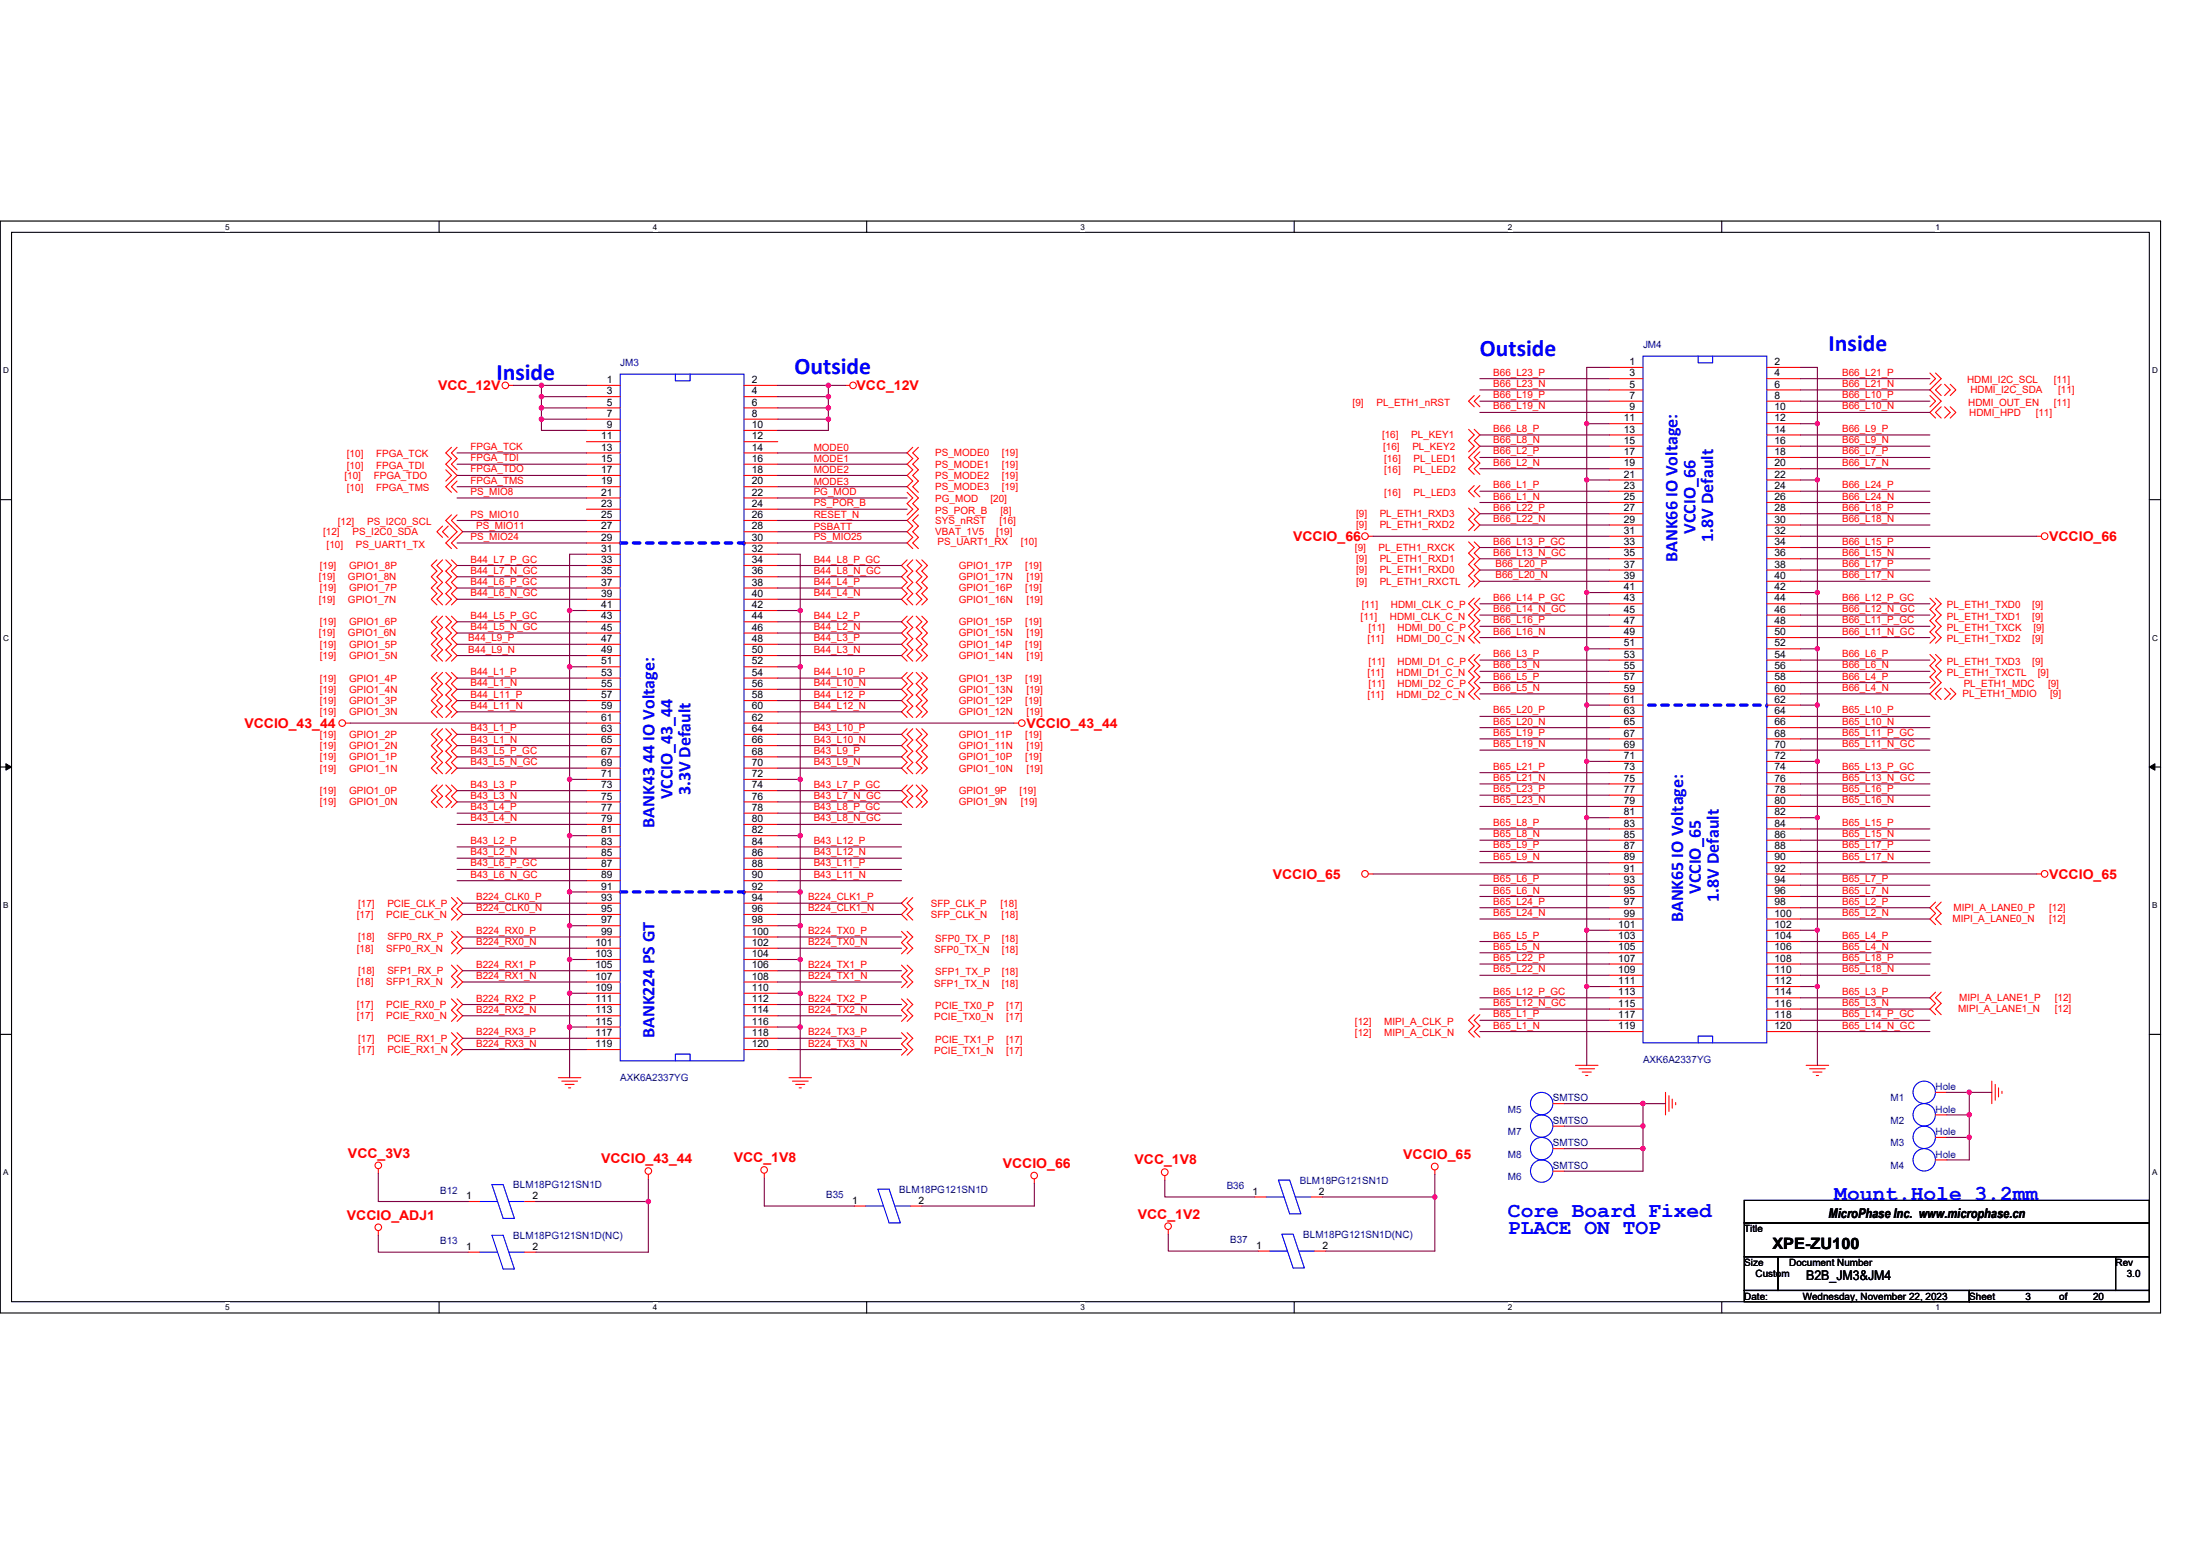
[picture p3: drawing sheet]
<svg xmlns="http://www.w3.org/2000/svg" width="297mm" height="210mm" viewBox="0 0 297 210" stroke-linecap="round" stroke-linejoin="round" font-family="sans-serif">
<defs><g id="words">
<g font-size="3.2" fill="#00f">
<text x="247.7" y="47.5">Inside</text>
<text x="67.2" y="51.4">Inside</text>
<text x="107.6" y="50.7">Outside</text>
<text x="200.4" y="48.2">Outside</text>
</g>
<g font-size="2.9" fill="#00f">
<text x="204.3" y="167">PLACE ON TOP</text>
<text x="204.3" y="164.8">Core Board Fixed</text>
<text x="248.5" y="162.5">Mount.Hole 3.2mm</text>
</g>
<g font-size="2.4" fill="#00f">
<text x="227.2" y="76.1" transform="rotate(-90 227.2 76.1)">BANK66 IO Voltage:</text>
<text x="229.6" y="72.3" transform="rotate(-90 229.6 72.3)">VCCIO_66</text>
<text x="232.1" y="73.4" transform="rotate(-90 232.1 73.4)">1.8V Default</text>
<text x="88.7" y="103.3" transform="rotate(-90 88.7 103.3)">44 IO Voltage:</text>
<text x="93.5" y="107.7" transform="rotate(-90 93.5 107.7)">3.3V Default</text>
<text x="88.7" y="112.1" transform="rotate(-90 88.7 112.1)">BANK43</text>
<text x="91.1" y="108.2" transform="rotate(-90 91.1 108.2)">VCCIO_43_44</text>
<text x="228" y="124.9" transform="rotate(-90 228 124.9)">BANK65 IO Voltage:</text>
<text x="230.4" y="121" transform="rotate(-90 230.4 121)">VCCIO_65</text>
<text x="232.8" y="122.1" transform="rotate(-90 232.8 122.1)">1.8V Default</text>
<text x="88.7" y="140.6" transform="rotate(-90 88.7 140.6)">BANK224 PS GT</text>
</g>
<text font-size="2.1" x="240.1" y="169.1">XPE-ZU100</text>
<g font-size="1.8" fill="#f00">
<text x="59.3" y="52.8">VCC_12V</text>
<text x="116" y="52.8">VCC_12V</text>
<text x="175.2" y="73.2">VCCIO_66</text>
<text x="277.6" y="73.2">VCCIO_66</text>
<text x="33.1" y="98.5">VCCIO_43_44</text>
<text x="139" y="98.5">VCCIO_43_44</text>
<text x="172.4" y="119">VCCIO_65</text>
<text x="277.6" y="119">VCCIO_65</text>
<text x="47.1" y="156.7">VCC_3V3</text>
<text x="81.4" y="157.5">VCCIO_43_44</text>
<text x="99.4" y="157.4">VCC_1V8</text>
<text x="135.8" y="158.1">VCCIO_66</text>
<text x="153.7" y="157.6">VCC_1V8</text>
<text x="190.1" y="156.9">VCCIO_65</text>
<text x="47" y="165.1">VCCIO_ADJ1</text>
<text x="154.1" y="165">VCC_1V2</text>
</g>
<g font-size="1.8">
<text x="247.7" y="164.8">MicroPhase Inc. www.microphase.cn</text>
<text x="244.6" y="173.3">B2B_JM3&amp;JM4</text>
</g>
<g font-size="1.4" fill="#000080">
<text x="222.5" y="47.2">JM4</text>
<text x="84" y="49.6">JM3</text>
<text x="222.5" y="143.9">AXK6A2337YG</text>
<text x="84" y="146.4">AXK6A2337YG</text>
<text x="210.4" y="149.1">SMTSO</text>
<text x="256.1" y="149.1">M1</text>
<text x="262.2" y="147.6">Hole</text>
<text x="204.3" y="150.6">M5</text>
<text x="204.3" y="153.7">M7</text>
<text x="210.4" y="152.2">SMTSO</text>
<text x="210.4" y="155.2">SMTSO</text>
<text x="256.1" y="152.2">M2</text>
<text x="256.1" y="155.2">M3</text>
<text x="262.2" y="150.6">Hole</text>
<text x="262.2" y="153.7">Hole</text>
<text x="59.6" y="161.6">B12</text>
<text x="69.5" y="160.8">BLM18PG121SN1D</text>
<text x="121.8" y="161.5">BLM18PG121SN1D</text>
<text x="166.2" y="161">B36</text>
<text x="176.1" y="160.2">BLM18PG121SN1D</text>
<text x="204.3" y="159.8">M6</text>
<text x="204.3" y="156.7">M8</text>
<text x="210.4" y="158.3">SMTSO</text>
<text x="256.1" y="158.3">M4</text>
<text x="262.2" y="156.7">Hole</text>
<text x="69.5" y="167.7">BLM18PG121SN1D(NC)</text>
<text x="111.9" y="162.2">B35</text>
<text x="176.5" y="167.6">BLM18PG121SN1D(NC)</text>
<text x="59.6" y="168.5">B13</text>
<text x="166.6" y="168.3">B37</text>
</g>
<g font-size="1.4">
<text x="82.2" y="51.9">1</text>
<text x="82.2" y="53.4">3</text>
<text x="101.8" y="51.9">2</text>
<text x="101.8" y="53.4">4</text>
<text x="220.7" y="49.4">1</text>
<text x="220.7" y="50.9">3</text>
<text x="220.7" y="52.5">5</text>
<text x="220.7" y="54">7</text>
<text x="240.4" y="49.4">2</text>
<text x="240.4" y="50.9">4</text>
<text x="240.4" y="52.5">6</text>
<text x="240.4" y="54">8</text>
<text x="81.4" y="59.5">11</text>
<text x="82.2" y="54.9">5</text>
<text x="82.2" y="56.4">7</text>
<text x="82.2" y="58">9</text>
<text x="101.8" y="54.9">6</text>
<text x="101.8" y="56.4">8</text>
<text x="101.8" y="58">10</text>
<text x="101.8" y="59.5">12</text>
<text x="220" y="57">11</text>
<text x="220" y="58.6">13</text>
<text x="220.7" y="55.5">9</text>
<text x="240.4" y="55.5">10</text>
<text x="240.4" y="57">12</text>
<text x="240.4" y="58.6">14</text>
<text x="81.4" y="61">13</text>
<text x="81.4" y="62.5">15</text>
<text x="81.4" y="64.1">17</text>
<text x="81.4" y="65.6">19</text>
<text x="101.8" y="61">14</text>
<text x="101.8" y="62.5">16</text>
<text x="101.8" y="64.1">18</text>
<text x="101.8" y="65.6">20</text>
<text x="220" y="60.1">15</text>
<text x="220" y="61.6">17</text>
<text x="220" y="63.1">19</text>
<text x="220" y="64.7">21</text>
<text x="240.4" y="60.1">16</text>
<text x="240.4" y="61.6">18</text>
<text x="240.4" y="63.1">20</text>
<text x="240.4" y="64.7">22</text>
<text x="81.4" y="67.1">21</text>
<text x="81.4" y="68.6">23</text>
<text x="81.4" y="70.1">25</text>
<text x="81.4" y="71.7">27</text>
<text x="101.8" y="67.1">22</text>
<text x="101.8" y="68.6">24</text>
<text x="101.8" y="70.1">26</text>
<text x="101.8" y="71.7">28</text>
<text x="220" y="66.2">23</text>
<text x="220" y="67.7">25</text>
<text x="220" y="69.2">27</text>
<text x="220" y="70.8">29</text>
<text x="240.4" y="66.2">24</text>
<text x="240.4" y="67.7">26</text>
<text x="240.4" y="69.2">28</text>
<text x="240.4" y="70.8">30</text>
<text x="81.4" y="73.2">29</text>
<text x="81.4" y="74.7">31</text>
<text x="81.4" y="76.2">33</text>
<text x="81.4" y="77.8">35</text>
<text x="101.8" y="73.2">30</text>
<text x="101.8" y="74.7">32</text>
<text x="101.8" y="76.2">34</text>
<text x="101.8" y="77.8">36</text>
<text x="220" y="72.3">31</text>
<text x="220" y="73.8">33</text>
<text x="220" y="75.3">35</text>
<text x="220" y="76.9">37</text>
<text x="240.4" y="72.3">32</text>
<text x="240.4" y="73.8">34</text>
<text x="240.4" y="75.3">36</text>
<text x="240.4" y="76.9">38</text>
<text x="81.4" y="79.3">37</text>
<text x="81.4" y="80.8">39</text>
<text x="81.4" y="82.3">41</text>
<text x="81.4" y="83.9">43</text>
<text x="101.8" y="79.3">38</text>
<text x="101.8" y="80.8">40</text>
<text x="101.8" y="82.3">42</text>
<text x="101.8" y="83.9">44</text>
<text x="220" y="78.4">39</text>
<text x="220" y="79.9">41</text>
<text x="220" y="81.4">43</text>
<text x="220" y="83">45</text>
<text x="240.4" y="78.4">40</text>
<text x="240.4" y="79.9">42</text>
<text x="240.4" y="81.4">44</text>
<text x="240.4" y="83">46</text>
<text x="81.4" y="85.4">45</text>
<text x="81.4" y="86.9">47</text>
<text x="81.4" y="88.4">49</text>
<text x="81.4" y="90">51</text>
<text x="101.8" y="85.4">46</text>
<text x="101.8" y="86.9">48</text>
<text x="101.8" y="88.4">50</text>
<text x="101.8" y="90">52</text>
<text x="220" y="84.5">47</text>
<text x="220" y="86">49</text>
<text x="220" y="87.5">51</text>
<text x="220" y="89">53</text>
<text x="240.4" y="84.5">48</text>
<text x="240.4" y="86">50</text>
<text x="240.4" y="87.5">52</text>
<text x="240.4" y="89">54</text>
<text x="81.4" y="91.5">53</text>
<text x="81.4" y="93">55</text>
<text x="81.4" y="94.5">57</text>
<text x="101.8" y="91.5">54</text>
<text x="101.8" y="93">56</text>
<text x="101.8" y="94.5">58</text>
<text x="220" y="90.6">55</text>
<text x="220" y="92.1">57</text>
<text x="220" y="93.6">59</text>
<text x="220" y="95.1">61</text>
<text x="240.4" y="90.6">56</text>
<text x="240.4" y="92.1">58</text>
<text x="240.4" y="93.6">60</text>
<text x="240.4" y="95.1">62</text>
<text x="81.4" y="96.1">59</text>
<text x="81.4" y="97.6">61</text>
<text x="81.4" y="99.1">63</text>
<text x="81.4" y="100.6">65</text>
<text x="101.8" y="96.1">60</text>
<text x="101.8" y="97.6">62</text>
<text x="101.8" y="99.1">64</text>
<text x="101.8" y="100.6">66</text>
<text x="220" y="96.7">63</text>
<text x="220" y="98.2">65</text>
<text x="220" y="99.7">67</text>
<text x="220" y="101.2">69</text>
<text x="240.4" y="96.7">64</text>
<text x="240.4" y="98.2">66</text>
<text x="240.4" y="99.7">68</text>
<text x="240.4" y="101.2">70</text>
<text x="81.4" y="102.2">67</text>
<text x="81.4" y="103.7">69</text>
<text x="81.4" y="105.2">71</text>
<text x="81.4" y="106.7">73</text>
<text x="101.8" y="102.2">68</text>
<text x="101.8" y="103.7">70</text>
<text x="101.8" y="105.2">72</text>
<text x="101.8" y="106.7">74</text>
<text x="220" y="102.8">71</text>
<text x="220" y="104.3">73</text>
<text x="220" y="105.8">75</text>
<text x="220" y="107.3">77</text>
<text x="240.4" y="102.8">72</text>
<text x="240.4" y="104.3">74</text>
<text x="240.4" y="105.8">76</text>
<text x="240.4" y="107.3">78</text>
<text x="81.4" y="108.2">75</text>
<text x="81.4" y="109.8">77</text>
<text x="81.4" y="111.3">79</text>
<text x="81.4" y="112.8">81</text>
<text x="101.8" y="108.2">76</text>
<text x="101.8" y="109.8">78</text>
<text x="101.8" y="111.3">80</text>
<text x="101.8" y="112.8">82</text>
<text x="220" y="108.9">79</text>
<text x="220" y="110.4">81</text>
<text x="220" y="111.9">83</text>
<text x="220" y="113.4">85</text>
<text x="240.4" y="108.9">80</text>
<text x="240.4" y="110.4">82</text>
<text x="240.4" y="111.9">84</text>
<text x="240.4" y="113.4">86</text>
<text x="81.4" y="114.3">83</text>
<text x="81.4" y="115.9">85</text>
<text x="81.4" y="117.4">87</text>
<text x="81.4" y="118.9">89</text>
<text x="101.8" y="114.3">84</text>
<text x="101.8" y="115.9">86</text>
<text x="101.8" y="117.4">88</text>
<text x="101.8" y="118.9">90</text>
<text x="220" y="115">87</text>
<text x="220" y="116.5">89</text>
<text x="220" y="118">91</text>
<text x="220" y="119.5">93</text>
<text x="240.4" y="115">88</text>
<text x="240.4" y="116.5">90</text>
<text x="240.4" y="118">92</text>
<text x="240.4" y="119.5">94</text>
<text x="81.4" y="120.4">91</text>
<text x="81.4" y="122">93</text>
<text x="81.4" y="123.5">95</text>
<text x="81.4" y="125">97</text>
<text x="101.8" y="120.4">92</text>
<text x="101.8" y="122">94</text>
<text x="101.8" y="123.5">96</text>
<text x="101.8" y="125">98</text>
<text x="219.2" y="125.6">101</text>
<text x="220" y="121.1">95</text>
<text x="220" y="122.6">97</text>
<text x="220" y="124.1">99</text>
<text x="240.4" y="121.1">96</text>
<text x="240.4" y="122.6">98</text>
<text x="240.4" y="124.1">100</text>
<text x="240.4" y="125.6">102</text>
<text x="80.7" y="128.1">101</text>
<text x="80.7" y="129.6">103</text>
<text x="80.7" y="131.1">105</text>
<text x="81.4" y="126.5">99</text>
<text x="101.8" y="126.5">100</text>
<text x="101.8" y="128.1">102</text>
<text x="101.8" y="129.6">104</text>
<text x="101.8" y="131.1">106</text>
<text x="219.2" y="127.1">103</text>
<text x="219.2" y="128.7">105</text>
<text x="219.2" y="130.2">107</text>
<text x="219.2" y="131.7">109</text>
<text x="240.4" y="127.1">104</text>
<text x="240.4" y="128.7">106</text>
<text x="240.4" y="130.2">108</text>
<text x="240.4" y="131.7">110</text>
<text x="80.7" y="132.6">107</text>
<text x="80.7" y="134.2">109</text>
<text x="80.7" y="135.7">111</text>
<text x="80.7" y="137.2">113</text>
<text x="101.8" y="132.6">108</text>
<text x="101.8" y="134.2">110</text>
<text x="101.8" y="135.7">112</text>
<text x="101.8" y="137.2">114</text>
<text x="219.2" y="133.2">111</text>
<text x="219.2" y="134.8">113</text>
<text x="219.2" y="136.3">115</text>
<text x="219.2" y="137.8">117</text>
<text x="240.4" y="133.2">112</text>
<text x="240.4" y="134.8">114</text>
<text x="240.4" y="136.3">116</text>
<text x="240.4" y="137.8">118</text>
<text x="80.7" y="138.7">115</text>
<text x="80.7" y="140.3">117</text>
<text x="80.7" y="141.8">119</text>
<text x="101.8" y="138.7">116</text>
<text x="101.8" y="140.3">118</text>
<text x="101.8" y="141.8">120</text>
<text x="219.2" y="139.3">119</text>
<text x="240.4" y="139.3">120</text>
<text x="169.7" y="161.7">1</text>
<text x="178.6" y="161.7">2</text>
<text x="63.1" y="162.3">1</text>
<text x="72.1" y="162.3">2</text>
<text x="115.4" y="163">1</text>
<text x="124.4" y="163">2</text>
<text x="236.3" y="166.8">Title</text>
<text x="63.1" y="169.2">1</text>
<text x="72.1" y="169.2">2</text>
<text x="170.1" y="169.1">1</text>
<text x="179.1" y="169.1">2</text>
<text x="236.3" y="171.4">Size</text>
<text x="237.8" y="172.9">Custom</text>
<text x="242.4" y="171.4">Document Number</text>
<text x="286.5" y="171.4">Rev</text>
<text x="288.1" y="172.9">3.0</text>
<text x="236.3" y="175.9">Date:</text>
<text x="244.2" y="175.9">Wednesday, November 22, 2023</text>
<text x="266.7" y="175.9">Sheet</text>
<text x="274.4" y="175.9">3</text>
<text x="278.9" y="175.9">of</text>
<text x="283.5" y="175.9">20</text>
</g>
<g font-size="1.4" fill="#f00">
<text x="202.3" y="50.9">B66_L23_P</text>
<text x="202.3" y="52.4">B66_L23_N</text>
<text x="202.3" y="53.9">B66_L19_P</text>
<text x="249.5" y="53.9">B66_L10_P</text>
<text x="249.5" y="52.4">B66_L21_N</text>
<text x="249.5" y="50.9">B66_L21_P</text>
<text x="266.4" y="51.9">HDMI_I2C_SCL</text>
<text x="266.9" y="53.3">HDMI_I2C_SDA</text>
<text x="278.2" y="51.9">[11]</text>
<text x="278.8" y="53.3">[11]</text>
<text x="183.2" y="54.9">[9]</text>
<text x="186.4" y="54.9">PL_ETH1_nRST</text>
<text x="187.2" y="59.4">[16]</text>
<text x="191.2" y="59.4">PL_KEY1</text>
<text x="202.3" y="55.4">B66_L19_N</text>
<text x="202.3" y="58.5">B66_L8_P</text>
<text x="249.5" y="55.4">B66_L10_N</text>
<text x="249.5" y="58.5">B66_L9_P</text>
<text x="266.6" y="54.9">HDMI_OUT_EN</text>
<text x="266.7" y="56.3">HDMI_HPD</text>
<text x="275.7" y="56.3">[11]</text>
<text x="278.2" y="54.9">[11]</text>
<text x="46.7" y="64.8">[10]</text>
<text x="47" y="61.9">[10]</text>
<text x="47" y="63.5">[10]</text>
<text x="50.6" y="64.8">FPGA_TDO</text>
<text x="50.9" y="61.9">FPGA_TCK</text>
<text x="50.9" y="63.5">FPGA_TDI</text>
<text x="63.7" y="60.9">FPGA_TCK</text>
<text x="63.7" y="65.5">FPGA_TMS</text>
<text x="63.7" y="64">FPGA_TDO</text>
<text x="63.7" y="62.4">FPGA_TDI</text>
<text x="110.2" y="65.6">MODE3</text>
<text x="110.2" y="62.5">MODE1</text>
<text x="110.2" y="64.1">MODE2</text>
<text x="110.2" y="61">MODE0</text>
<text x="126.7" y="61.8">PS_MODE0</text>
<text x="126.7" y="63.3">PS_MODE1</text>
<text x="126.7" y="64.8">PS_MODE2</text>
<text x="135.7" y="61.8">[19]</text>
<text x="135.7" y="63.3">[19]</text>
<text x="135.7" y="64.8">[19]</text>
<text x="187.3" y="60.9">[16]</text>
<text x="187.5" y="62.5">[16]</text>
<text x="187.5" y="64.1">[16]</text>
<text x="191.3" y="60.9">PL_KEY2</text>
<text x="191.4" y="62.5">PL_LED1</text>
<text x="191.4" y="64.1">PL_LED2</text>
<text x="202.3" y="60">B66_L8_N</text>
<text x="202.3" y="63.1">B66_L2_N</text>
<text x="202.3" y="61.5">B66_L2_P</text>
<text x="249.5" y="60">B66_L9_N</text>
<text x="249.5" y="63.1">B66_L7_N</text>
<text x="249.5" y="61.5">B66_L7_P</text>
<text x="45.8" y="71.1">[12]</text>
<text x="47" y="66.5">[10]</text>
<text x="49.7" y="71.1">PS_I2C0_SCL</text>
<text x="50.9" y="66.5">FPGA_TMS</text>
<text x="63.7" y="70.1">PS_MIO10</text>
<text x="63.7" y="67">PS_MIO8</text>
<text x="64.5" y="71.6">PS_MIO11</text>
<text x="110.2" y="71.7">PSBATT</text>
<text x="110.2" y="67">PG_MOD</text>
<text x="110.2" y="70.1">RESET_N</text>
<text x="110.2" y="68.5">PS_POR_B</text>
<text x="126.7" y="69.6">PS_POR_B</text>
<text x="126.7" y="66.4">PS_MODE3</text>
<text x="126.7" y="68">PG_MOD</text>
<text x="126.7" y="70.9">SYS_nRST</text>
<text x="134.2" y="68">[20]</text>
<text x="135.4" y="70.9">[16]</text>
<text x="135.5" y="69.6">[8]</text>
<text x="135.7" y="66.4">[19]</text>
<text x="183.7" y="70">[9]</text>
<text x="183.7" y="71.5">[9]</text>
<text x="186.9" y="70">PL_ETH1_RXD3</text>
<text x="186.9" y="71.5">PL_ETH1_RXD2</text>
<text x="187.5" y="67.1">[16]</text>
<text x="191.4" y="67.1">PL_LED3</text>
<text x="202.3" y="67.6">B66_L1_N</text>
<text x="202.3" y="66.1">B66_L1_P</text>
<text x="202.3" y="70.7">B66_L22_N</text>
<text x="202.3" y="69.2">B66_L22_P</text>
<text x="249.5" y="70.7">B66_L18_N</text>
<text x="249.5" y="69.2">B66_L18_P</text>
<text x="249.5" y="67.6">B66_L24_N</text>
<text x="249.5" y="66.1">B66_L24_P</text>
<text x="43.3" y="77">[19]</text>
<text x="43.8" y="72.5">[12]</text>
<text x="44.2" y="74.1">[10]</text>
<text x="47.3" y="77">GPIO1_8P</text>
<text x="47.7" y="72.5">PS_I2C0_SDA</text>
<text x="48.2" y="74.1">PS_UART1_TX</text>
<text x="63.7" y="77.7">B44_L7_N_GC</text>
<text x="63.7" y="76.2">B44_L7_P_GC</text>
<text x="63.7" y="73.1">PS_MIO24</text>
<text x="110.2" y="77.7">B44_L8_N_GC</text>
<text x="110.2" y="76.2">B44_L8_P_GC</text>
<text x="110.2" y="73.1">PS_MIO25</text>
<text x="126.7" y="72.5">VBAT_1V5</text>
<text x="127" y="73.8">PS_UART1_RX</text>
<text x="129.9" y="77">GPIO1_17P</text>
<text x="134.9" y="72.5">[19]</text>
<text x="138.3" y="73.8">[10]</text>
<text x="138.9" y="77">[19]</text>
<text x="183.5" y="74.6">[9]</text>
<text x="183.7" y="76.1">[9]</text>
<text x="183.7" y="77.6">[9]</text>
<text x="186.7" y="74.6">PL_ETH1_RXCK</text>
<text x="186.9" y="76.1">PL_ETH1_RXD1</text>
<text x="186.9" y="77.6">PL_ETH1_RXD0</text>
<text x="202.3" y="75.2">B66_L13_N_GC</text>
<text x="202.3" y="73.7">B66_L13_P_GC</text>
<text x="202.6" y="76.8">B66_L20_P</text>
<text x="249.5" y="76.8">B66_L17_P</text>
<text x="249.5" y="75.2">B66_L15_N</text>
<text x="249.5" y="73.7">B66_L15_P</text>
<text x="43.2" y="81.6">[19]</text>
<text x="43.2" y="78.5">[19]</text>
<text x="43.3" y="80.1">[19]</text>
<text x="47.1" y="81.6">GPIO1_7N</text>
<text x="47.1" y="78.5">GPIO1_8N</text>
<text x="47.3" y="80.1">GPIO1_7P</text>
<text x="63.7" y="80.7">B44_L6_N_GC</text>
<text x="63.7" y="79.2">B44_L6_P_GC</text>
<text x="63.7" y="83.8">B44_L5_P_GC</text>
<text x="110.2" y="79.2">B44_L4_P</text>
<text x="110.2" y="80.7">B44_L4_N</text>
<text x="110.2" y="83.8">B44_L2_P</text>
<text x="129.9" y="80.1">GPIO1_16P</text>
<text x="129.9" y="81.6">GPIO1_16N</text>
<text x="129.9" y="78.5">GPIO1_17N</text>
<text x="138.9" y="80.1">[19]</text>
<text x="139" y="81.6">[19]</text>
<text x="139" y="78.5">[19]</text>
<text x="183.7" y="79.2">[9]</text>
<text x="184.3" y="83.9">[11]</text>
<text x="184.4" y="82.4">[11]</text>
<text x="186.9" y="79.2">PL_ETH1_RXCTL</text>
<text x="188.3" y="83.9">HDMI_CLK_C_N</text>
<text x="188.4" y="82.4">HDMI_CLK_C_P</text>
<text x="202.3" y="82.9">B66_L14_N_GC</text>
<text x="202.3" y="81.3">B66_L14_P_GC</text>
<text x="202.6" y="78.3">B66_L20_N</text>
<text x="249.5" y="82.9">B66_L12_N_GC</text>
<text x="249.5" y="81.3">B66_L12_P_GC</text>
<text x="249.5" y="78.3">B66_L17_N</text>
<text x="263.7" y="83.9">PL_ETH1_TXD1</text>
<text x="263.7" y="82.4">PL_ETH1_TXD0</text>
<text x="275.3" y="83.9">[9]</text>
<text x="275.3" y="82.4">[9]</text>
<text x="43.2" y="86.2">[19]</text>
<text x="43.3" y="89.2">[19]</text>
<text x="43.3" y="87.7">[19]</text>
<text x="43.3" y="84.6">[19]</text>
<text x="47.1" y="86.2">GPIO1_6N</text>
<text x="47.3" y="89.2">GPIO1_5N</text>
<text x="47.3" y="87.7">GPIO1_5P</text>
<text x="47.3" y="84.6">GPIO1_6P</text>
<text x="63.4" y="86.8">B44_L9_P</text>
<text x="63.4" y="88.3">B44_L9_N</text>
<text x="63.7" y="85.3">B44_L5_N_GC</text>
<text x="110.2" y="86.8">B44_L3_P</text>
<text x="110.2" y="88.3">B44_L3_N</text>
<text x="110.2" y="85.3">B44_L2_N</text>
<text x="129.9" y="87.7">GPIO1_14P</text>
<text x="129.9" y="89.2">GPIO1_14N</text>
<text x="129.9" y="84.6">GPIO1_15P</text>
<text x="129.9" y="86.2">GPIO1_15N</text>
<text x="138.9" y="87.7">[19]</text>
<text x="138.9" y="84.6">[19]</text>
<text x="139" y="89.2">[19]</text>
<text x="139" y="86.2">[19]</text>
<text x="185.2" y="86.9">[11]</text>
<text x="185.4" y="85.4">[11]</text>
<text x="185.4" y="90">[11]</text>
<text x="189.2" y="86.9">HDMI_D0_C_N</text>
<text x="189.3" y="85.4">HDMI_D0_C_P</text>
<text x="189.3" y="90">HDMI_D1_C_P</text>
<text x="202.3" y="89">B66_L3_P</text>
<text x="202.3" y="85.9">B66_L16_N</text>
<text x="202.3" y="84.4">B66_L16_P</text>
<text x="249.5" y="89">B66_L6_P</text>
<text x="249.5" y="85.9">B66_L11_N_GC</text>
<text x="249.5" y="84.4">B66_L11_P_GC</text>
<text x="263.7" y="85.4">PL_ETH1_TXCK</text>
<text x="263.7" y="86.9">PL_ETH1_TXD2</text>
<text x="263.7" y="90">PL_ETH1_TXD3</text>
<text x="275.3" y="86.9">[9]</text>
<text x="275.3" y="90">[9]</text>
<text x="275.4" y="85.4">[9]</text>
<text x="43.3" y="95.3">[19]</text>
<text x="43.3" y="92.3">[19]</text>
<text x="43.3" y="93.8">[19]</text>
<text x="47.3" y="95.3">GPIO1_3P</text>
<text x="47.3" y="92.3">GPIO1_4P</text>
<text x="47.3" y="93.8">GPIO1_4N</text>
<text x="63.7" y="91.4">B44_L1_P</text>
<text x="63.7" y="92.9">B44_L1_N</text>
<text x="63.7" y="94.4">B44_L11_P</text>
<text x="63.7" y="96">B44_L11_N</text>
<text x="110.2" y="92.9">B44_L10_N</text>
<text x="110.2" y="91.4">B44_L10_P</text>
<text x="110.2" y="94.4">B44_L12_P</text>
<text x="110.2" y="96">B44_L12_N</text>
<text x="129.9" y="92.3">GPIO1_13P</text>
<text x="129.9" y="93.8">GPIO1_13N</text>
<text x="129.9" y="95.3">GPIO1_12P</text>
<text x="138.9" y="92.3">[19]</text>
<text x="138.9" y="95.3">[19]</text>
<text x="139" y="93.8">[19]</text>
<text x="185.2" y="94.6">[11]</text>
<text x="185.2" y="91.5">[11]</text>
<text x="185.4" y="93">[11]</text>
<text x="189.2" y="94.6">HDMI_D2_C_N</text>
<text x="189.2" y="91.5">HDMI_D1_C_N</text>
<text x="189.3" y="93">HDMI_D2_C_P</text>
<text x="202.3" y="92">B66_L5_P</text>
<text x="202.3" y="93.5">B66_L5_N</text>
<text x="202.3" y="90.5">B66_L3_N</text>
<text x="249.5" y="93.5">B66_L4_N</text>
<text x="249.5" y="92">B66_L4_P</text>
<text x="249.5" y="90.5">B66_L6_N</text>
<text x="263.7" y="91.5">PL_ETH1_TXCTL</text>
<text x="265.8" y="94.4">PL_ETH1_MDIO</text>
<text x="266" y="93">PL_ETH1_MDC</text>
<text x="276" y="91.5">[9]</text>
<text x="277.4" y="93">[9]</text>
<text x="277.7" y="94.4">[9]</text>
<text x="43.3" y="99.9">[19]</text>
<text x="43.3" y="101.4">[19]</text>
<text x="43.3" y="96.8">[19]</text>
<text x="47.3" y="99.9">GPIO1_2P</text>
<text x="47.3" y="101.4">GPIO1_2N</text>
<text x="47.3" y="96.8">GPIO1_3N</text>
<text x="63.7" y="99">B43_L1_P</text>
<text x="63.7" y="100.5">B43_L1_N</text>
<text x="110.2" y="100.5">B43_L10_N</text>
<text x="110.2" y="99">B43_L10_P</text>
<text x="129.9" y="96.8">GPIO1_12N</text>
<text x="129.9" y="99.9">GPIO1_11P</text>
<text x="129.9" y="101.4">GPIO1_11N</text>
<text x="138.9" y="99.9">[19]</text>
<text x="139" y="96.8">[19]</text>
<text x="139" y="101.4">[19]</text>
<text x="202.3" y="98.1">B65_L20_N</text>
<text x="202.3" y="96.6">B65_L20_P</text>
<text x="202.3" y="101.2">B65_L19_N</text>
<text x="202.3" y="99.6">B65_L19_P</text>
<text x="249.5" y="99.6">B65_L11_P_GC</text>
<text x="249.5" y="101.2">B65_L11_N_GC</text>
<text x="249.5" y="96.6">B65_L10_P</text>
<text x="249.5" y="98.1">B65_L10_N</text>
<text x="43.3" y="107.5">[19]</text>
<text x="43.3" y="104.5">[19]</text>
<text x="43.3" y="102.9">[19]</text>
<text x="47.3" y="107.5">GPIO1_0P</text>
<text x="47.3" y="104.5">GPIO1_1N</text>
<text x="47.3" y="102.9">GPIO1_1P</text>
<text x="63.7" y="103.6">B43_L5_N_GC</text>
<text x="63.7" y="102.1">B43_L5_P_GC</text>
<text x="63.7" y="106.6">B43_L3_P</text>
<text x="110.2" y="103.6">B43_L9_N</text>
<text x="110.2" y="102.1">B43_L9_P</text>
<text x="110.2" y="106.6">B43_L7_P_GC</text>
<text x="129.9" y="107.5">GPIO1_9P</text>
<text x="129.9" y="102.9">GPIO1_10P</text>
<text x="129.9" y="104.5">GPIO1_10N</text>
<text x="138.1" y="107.5">[19]</text>
<text x="138.9" y="102.9">[19]</text>
<text x="139" y="104.5">[19]</text>
<text x="202.3" y="107.3">B65_L23_P</text>
<text x="202.3" y="104.2">B65_L21_P</text>
<text x="202.3" y="105.7">B65_L21_N</text>
<text x="249.5" y="105.7">B65_L13_N_GC</text>
<text x="249.5" y="104.2">B65_L13_P_GC</text>
<text x="249.5" y="107.3">B65_L16_P</text>
<text x="43.3" y="109">[19]</text>
<text x="47.3" y="109">GPIO1_0N</text>
<text x="63.7" y="108.2">B43_L3_N</text>
<text x="63.7" y="111.2">B43_L4_N</text>
<text x="63.7" y="109.7">B43_L4_P</text>
<text x="110.2" y="108.2">B43_L7_N_GC</text>
<text x="110.2" y="109.7">B43_L8_P_GC</text>
<text x="110.2" y="111.2">B43_L8_N_GC</text>
<text x="129.9" y="109">GPIO1_9N</text>
<text x="138.3" y="109">[19]</text>
<text x="202.3" y="111.8">B65_L8_P</text>
<text x="202.3" y="113.3">B65_L8_N</text>
<text x="202.3" y="108.8">B65_L23_N</text>
<text x="249.5" y="113.3">B65_L15_N</text>
<text x="249.5" y="111.8">B65_L15_P</text>
<text x="249.5" y="108.8">B65_L16_N</text>
<text x="63.7" y="115.8">B43_L2_N</text>
<text x="63.7" y="114.3">B43_L2_P</text>
<text x="63.7" y="118.8">B43_L6_N_GC</text>
<text x="63.7" y="117.3">B43_L6_P_GC</text>
<text x="110.2" y="115.8">B43_L12_N</text>
<text x="110.2" y="114.3">B43_L12_P</text>
<text x="110.2" y="118.8">B43_L11_N</text>
<text x="110.2" y="117.3">B43_L11_P</text>
<text x="202.3" y="119.4">B65_L6_P</text>
<text x="202.3" y="114.9">B65_L9_P</text>
<text x="202.3" y="116.4">B65_L9_N</text>
<text x="249.5" y="119.4">B65_L7_P</text>
<text x="249.5" y="114.9">B65_L17_P</text>
<text x="249.5" y="116.4">B65_L17_N</text>
<text x="48.3" y="124.3">[17]</text>
<text x="48.5" y="122.7">[17]</text>
<text x="52.3" y="124.3">PCIE_CLK_N</text>
<text x="52.5" y="122.7">PCIE_CLK_P</text>
<text x="64.5" y="121.9">B224_CLK0_P</text>
<text x="64.5" y="123.4">B224_CLK0_N</text>
<text x="109.4" y="123.4">B224_CLK1_N</text>
<text x="109.4" y="121.9">B224_CLK1_P</text>
<text x="126.1" y="122.7">SFP_CLK_P</text>
<text x="126.1" y="124.3">SFP_CLK_N</text>
<text x="135.5" y="122.7">[18]</text>
<text x="135.7" y="124.3">[18]</text>
<text x="202.3" y="124">B65_L24_N</text>
<text x="202.3" y="122.5">B65_L24_P</text>
<text x="202.3" y="121">B65_L6_N</text>
<text x="249.5" y="121">B65_L7_N</text>
<text x="249.5" y="122.5">B65_L2_P</text>
<text x="249.5" y="124">B65_L2_N</text>
<text x="264.5" y="124.9">MIPI_A_LANE0_N</text>
<text x="264.6" y="123.4">MIPI_A_LANE0_P</text>
<text x="277.6" y="124.9">[12]</text>
<text x="277.6" y="123.4">[12]</text>
<text x="48.3" y="128.8">[18]</text>
<text x="48.5" y="127.3">[18]</text>
<text x="48.5" y="131.9">[18]</text>
<text x="52.3" y="128.8">SFP0_RX_N</text>
<text x="52.5" y="127.3">SFP0_RX_P</text>
<text x="52.5" y="131.9">SFP1_RX_P</text>
<text x="64.5" y="126.4">B224_RX0_P</text>
<text x="64.5" y="128">B224_RX0_N</text>
<text x="64.5" y="131">B224_RX1_P</text>
<text x="109.4" y="126.4">B224_TX0_P</text>
<text x="109.4" y="128">B224_TX0_N</text>
<text x="109.4" y="131">B224_TX1_P</text>
<text x="126.5" y="129">SFP0_TX_N</text>
<text x="126.7" y="127.5">SFP0_TX_P</text>
<text x="135.7" y="129">[18]</text>
<text x="135.7" y="127.5">[18]</text>
<text x="202.3" y="130.1">B65_L22_P</text>
<text x="202.3" y="131.6">B65_L22_N</text>
<text x="202.3" y="127.1">B65_L5_P</text>
<text x="202.3" y="128.6">B65_L5_N</text>
<text x="249.5" y="127.1">B65_L4_P</text>
<text x="249.5" y="128.6">B65_L4_N</text>
<text x="249.5" y="131.6">B65_L18_N</text>
<text x="249.5" y="130.1">B65_L18_P</text>
<text x="48.3" y="136.5">[17]</text>
<text x="48.3" y="138">[17]</text>
<text x="48.3" y="133.4">[18]</text>
<text x="52.3" y="136.5">PCIE_RX0_P</text>
<text x="52.3" y="138">PCIE_RX0_N</text>
<text x="52.3" y="133.4">SFP1_RX_N</text>
<text x="64.5" y="132.5">B224_RX1_N</text>
<text x="64.5" y="137.1">B224_RX2_N</text>
<text x="64.5" y="135.6">B224_RX2_P</text>
<text x="109.4" y="137.1">B224_TX2_N</text>
<text x="109.4" y="135.6">B224_TX2_P</text>
<text x="109.4" y="132.5">B224_TX1_N</text>
<text x="126.5" y="133.6">SFP1_TX_N</text>
<text x="126.7" y="136.6">PCIE_TX0_P</text>
<text x="126.7" y="132">SFP1_TX_P</text>
<text x="135.7" y="133.6">[18]</text>
<text x="135.7" y="132">[18]</text>
<text x="136.3" y="136.6">[17]</text>
<text x="202.3" y="134.7">B65_L12_P_GC</text>
<text x="202.3" y="136.2">B65_L12_N_GC</text>
<text x="202.3" y="137.7">B65_L1_P</text>
<text x="249.5" y="136.2">B65_L3_N</text>
<text x="249.5" y="134.7">B65_L3_P</text>
<text x="249.5" y="137.7">B65_L14_P_GC</text>
<text x="265.2" y="137.1">MIPI_A_LANE1_N</text>
<text x="265.4" y="135.6">MIPI_A_LANE1_P</text>
<text x="278.3" y="137.1">[12]</text>
<text x="278.3" y="135.6">[12]</text>
<text x="48.5" y="142.6">[17]</text>
<text x="48.5" y="141">[17]</text>
<text x="52.5" y="142.6">PCIE_RX1_N</text>
<text x="52.5" y="141">PCIE_RX1_P</text>
<text x="64.5" y="141.7">B224_RX3_N</text>
<text x="64.5" y="140.2">B224_RX3_P</text>
<text x="109.4" y="141.7">B224_TX3_N</text>
<text x="109.4" y="140.2">B224_TX3_P</text>
<text x="126.5" y="138.1">PCIE_TX0_N</text>
<text x="126.5" y="142.7">PCIE_TX1_N</text>
<text x="126.7" y="141.2">PCIE_TX1_P</text>
<text x="136.3" y="138.1">[17]</text>
<text x="136.3" y="142.7">[17]</text>
<text x="136.3" y="141.2">[17]</text>
<text x="183.5" y="140.3">[12]</text>
<text x="183.5" y="138.7">[12]</text>
<text x="187.5" y="140.3">MIPI_A_CLK_N</text>
<text x="187.5" y="138.7">MIPI_A_CLK_P</text>
<text x="202.3" y="139.3">B65_L1_N</text>
<text x="249.5" y="139.3">B65_L14_N_GC</text>
</g>
<g font-size="1.1">
<text x="30.5" y="31.1">5</text>
<text x="88.4" y="31.1">4</text>
<text x="146.3" y="31.1">3</text>
<text x="204.3" y="31.1">2</text>
<text x="262.2" y="31.1">1</text>
<text x=".4" y="50.5">D</text>
<text x="291.5" y="50.5">D</text>
<text x=".4" y="86.7">C</text>
<text x="291.5" y="86.7">C</text>
<text x=".4" y="122.9">B</text>
<text x="291.5" y="122.9">B</text>
<text x=".4" y="159.1">A</text>
<text x="291.5" y="159.1">A</text>
<text x="30.5" y="177.4">5</text>
<text x="88.4" y="177.4">4</text>
<text x="146.3" y="177.4">3</text>
<text x="204.3" y="177.4">2</text>
<text x="262.2" y="177.4">1</text>
</g>
</g></defs>
<path d="M0 29.9h292.6v147.9h-292.6zM1.6 31.5h289.5v144.7h-289.5z" fill="none" stroke="#000" stroke-width=".15"/>
<g fill="#fff">
<path d="M30.5 30.1h.6v1.2h-.6z"/>
<path d="M30.5 176.4h.6v1.2h-.6z"/>
</g>
<path d="M59.5 29.9v1.6M59.5 176.2v1.6" fill="none" stroke="#000" stroke-width=".15"/>
<g fill="#fff">
<path d="M88.4 30.1h.6v1.2h-.6z"/>
<path d="M88.4 176.4h.6v1.2h-.6z"/>
</g>
<path d="M117.4 29.9v1.6M117.4 176.2v1.6" fill="none" stroke="#000" stroke-width=".15"/>
<g fill="#fff">
<path d="M146.3 30.1h.6v1.2h-.6z"/>
<path d="M146.3 176.4h.6v1.2h-.6z"/>
</g>
<path d="M175.3 29.9v1.6M175.3 176.2v1.6" fill="none" stroke="#000" stroke-width=".15"/>
<g fill="#fff">
<path d="M204.3 30.1h.5v1.2h-.5z"/>
<path d="M204.3 176.4h.5v1.2h-.5z"/>
</g>
<path d="M233.2 29.9v1.6M233.2 176.2v1.6" fill="none" stroke="#000" stroke-width=".15"/>
<g fill="#fff">
<path d="M262.2 30.1h.6v1.2h-.6z"/>
<path d="M262.2 176.4h.6v1.2h-.6z"/>
<path d="M.4 49.6h.8v1.2h-.8z"/>
<path d="M291.5 49.6h.8v1.2h-.8z"/>
<path d="M.4 85.7h.8v1.3h-.8z"/>
<path d="M291.5 85.7h.8v1.3h-.8z"/>
</g>
<path d="M0 67.6h1.6M291.1 67.6h1.5" fill="none" stroke="#000" stroke-width=".15"/>
<g fill="#fff">
<path d="M.4 121.9h.7v1.3h-.7z"/>
<path d="M291.5 121.9h.7v1.3h-.7z"/>
</g>
<path d="M0 103.8h1.6M291.1 103.8h1.5" fill="none" stroke="#000" stroke-width=".15"/>
<path d="M.8 103.4l.8 .4-.8 .5zM291.1 103.8l.8-.4v.9z" fill="#000" stroke="#000" stroke-width=".14"/>
<g fill="#fff">
<path d="M.4 158.1h.8v1.3h-.8z"/>
<path d="M291.5 158.1h.7v1.3h-.7z"/>
</g>
<path d="M0 140h1.6M291.1 140h1.5M236.3 162.5h54.8v3.1h-54.8zM236.3 165.6h54.8v4.5h-54.8zM236.3 174.7h30.4v1.5h-30.4zM236.3 170.1h4.5v4.6h-4.5zM240.8 170.1h45.8v4.6h-45.8zM266.7 174.7h24.4v1.5h-24.4zM286.6 170.1h4.5v4.6h-4.5z" fill="none" stroke="#000" stroke-width=".15"/>
<path d="M84 73.5h16.8M100.8 73.5h.1M223.3 95.5h16M239.3 95.5h.1M84 120.8h16.8M100.8 120.8h.1" fill="none" stroke="#00f" stroke-width=".44" stroke-dasharray=".9 .9"/>
<g fill="none" stroke="#f00" stroke-width=".15">
<path d="M68.9 52.2h.6M79.4 52.2h4.6M79.4 53.7h4.6M79.4 55.2h4.6M79.4 56.7h4.6M79.4 58.3h4.6M79.4 59.8h4.6M100.8 52.2h4.5M100.8 53.7h4.5M100.8 55.2h4.5M100.8 56.7h4.5M100.8 58.3h4.5"/>
<path d="M100.8 59.8h4.5M114.5 52.2h.6M198.9 58.1l.8 .8-.8 .7 .8 .8-.8 .8M199.7 53.6l-.8 .7 .8 .8M199.7 58.1l.7 .8-.7 .7 .7 .8-1.5 1.5 .8 .8-.8 .8 .8 .7M200.4 53.6l-.7 .7 .7 .8M218 49.7h4.5M218 51.3h4.5M218 52.8h4.5M218 54.3h4.5M218 55.8h4.5M218 57.4h4.5"/>
<path d="M218 58.9h4.5M239.3 49.7h4.6M239.3 51.3h4.6M239.3 52.8h4.6M239.3 54.3h4.6M239.3 55.8h4.6M239.3 57.4h4.6M239.3 58.9h4.6M261.4 53.6l.8 .7-.8 .8M261.4 50.5l.8 .8-.8 .7M262.2 50.5l.7 .8-1.5 1.5 1.5 1.5-1.5 1.5 .8 .8M262.9 55.1l-.7 .7 .7 .8"/>
<path d="M262.9 52l-.7 .8 .7 .8M263.4 55.1l.8 .7-.8 .8M263.4 52l.8 .8-.8 .8M264.2 55.1l.7 .7-.7 .8M264.2 52l.7 .8-.7 .8M59.2 75.8l-.8 .8 .8 .7-.8 .8 .8 .7-.8 .8 .8 .8-.8 .7 .8 .8M59.9 75.8l-.7 .8 .7 .7-.7 .8 .7 .7-.7 .8 .7 .8-.7 .7 .7 .8M59.9 71.2l-.7 .8 .7 .7M60.4 63.6l.7 .8-.7 .7M60.4 75.8l.7 .8-.7 .7 .7 .8-.7 .7 .7 .8-.7 .8 .7 .7-.7 .8M60.7 71.2l-.8 .8 .8 .7M61.1 75.8l.8 .8-.8 .7 .8 .8-.8 .7 .8 .8-.8 .8 .8 .7-.8 .8"/>
<path d="M61.1 60.6l-.7 .7 .7 .8-.7 .7 1.5 1.6-1.5 1.5 .7 .8M61.1 69.7l-.7 .8 1.5 1.5-1.5 1.5 .7 .8M61.9 60.6l-.8 .7 .8 .8-.8 .7 .8 .8M61.9 65.1l-.8 .8 .8 .8M61.9 69.7l-.8 .8 1.6 1.5-1.6 1.5 .8 .8M79.4 61.3h4.6M79.4 62.8h4.6M79.4 64.4h4.6M79.4 65.9h4.6M79.4 67.4h4.6M79.4 68.9h4.6M79.4 70.5h4.6"/>
<path d="M79.4 72h4.6M79.4 73.5h4.6M79.4 75h4.6M79.4 76.6h4.6M79.4 78.1h4.6M79.4 79.6h4.6M100.8 61.3h4.5M100.8 62.8h4.5M100.8 64.4h4.5M100.8 65.9h4.5M100.8 67.4h4.5M100.8 68.9h4.5"/>
<path d="M100.8 70.5h4.5M100.8 72h4.5M100.8 73.5h4.5M100.8 75h4.5M100.8 76.6h4.5M100.8 78.1h4.5M100.8 79.6h4.5M122.9 66.7l.7 .7-.7 .8 .7 .7-.7 .8M122.9 75.8l-.8 .8 .8 .7-.8 .8 .8 .7-.8 .8 .8 .8-.8 .7 .8 .8M123.6 60.6l-.7 .7 .7 .8-.7 .7 .7 .8-.7 .8 .7 .7-.7 .8 1.5 1.5-.8 .8 .8 .7-1.5 1.6 .7 .7-.7 .8 .7 .7-.7 .8 .7 .8M123.6 75.8l-.7 .8 .7 .7-.7 .8 .7 .7-.7 .8 .7 .8-.7 .7 .7 .8M124.1 75.8l.8 .8-.8 .7 .8 .8-.8 .7 .8 .8-.8 .8 .8 .7-.8 .8"/>
<path d="M124.4 60.6l-.8 .7 .8 .8-.8 .7 .8 .8-.8 .8 .8 .7-.8 .8 .8 .8M124.4 69.7l-.8 .8 .8 .7-.8 .8 .8 .7-.8 .8 .8 .8M124.9 75.8l.7 .8-.7 .7 .7 .8-.7 .7 .7 .8-.7 .8 .7 .7-.7 .8M185.4 72.6h.6M198.9 73.4l.8 .7-.8 .8 .8 .7-.8 .8 .8 .8-.8 .7 .8 .8-.8 .8M198.9 68.8l.8 .8-.8 .7 .8 .8-.8 .7M199.7 65.7l-.8 .8 .8 .8M199.7 73.4l.7 .7-.7 .8 .7 .7-.7 .8 .7 .8-.7 .7 .7 .8-.7 .8M199.7 68.8l.7 .8-.7 .7 .7 .8-.7 .7M200.4 61.2l-.7 .7 .7 .8-.7 .8 .7 .7M200.4 65.7l-.7 .8 .7 .8M218 60.4h4.5"/>
<path d="M218 61.9h4.5M218 63.5h4.5M218 65h4.5M218 66.5h4.5M218 68h4.5M218 69.6h4.5M218 71.1h4.5M218 72.6h4.5M218 74.1h4.5M218 75.6h4.5M218 77.2h4.5M218 78.7h4.5"/>
<path d="M239.3 60.4h4.6M239.3 61.9h4.6M239.3 63.5h4.6M239.3 65h4.6M239.3 66.5h4.6M239.3 68h4.6M239.3 69.6h4.6M239.3 71.1h4.6M239.3 72.6h4.6M239.3 74.1h4.6M239.3 75.6h4.6M239.3 77.2h4.6"/>
<path d="M239.3 78.7h4.6M275.9 72.6h.6M46.8 97.9h.6M59.2 98.7l-.8 .7 .8 .8-.8 .7 .8 .8-.8 .8 .8 .7-.8 .8 .8 .8M59.2 83.4l-.8 .8 .8 .7-.8 .8 .8 .8-.8 .7 .8 .8-.8 .8 .8 .7M59.2 91l-.8 .8 .8 .8-.8 .7 .8 .8-.8 .7 .8 .8-.8 .8 .8 .7M59.9 98.7l-.7 .7 .7 .8-.7 .7 .7 .8-.7 .8 .7 .7-.7 .8 .7 .8M59.9 83.4l-.7 .8 .7 .7-.7 .8 .7 .8-.7 .7 .7 .8-.7 .8 .7 .7M59.9 91l-.7 .8 .7 .8-.7 .7 .7 .8-.7 .7 .7 .8-.7 .8 .7 .7M60.4 98.7l.7 .7-.7 .8 .7 .7-.7 .8 .7 .8-.7 .7 .7 .8-.7 .8M60.4 83.4l.7 .8-.7 .7 .7 .8-.7 .8 .7 .7-.7 .8 .7 .8-.7 .7M60.4 91l.7 .8-.7 .8 .7 .7-.7 .8 .7 .7-.7 .8 .7 .8-.7 .7"/>
<path d="M61.1 98.7l.8 .7-.8 .8 .8 .7-.8 .8 .8 .8-.8 .7 .8 .8-.8 .8M61.1 83.4l.8 .8-.8 .7 .8 .8-.8 .8 .8 .7-.8 .8 .8 .8-.8 .7M61.1 91l.8 .8-.8 .8 .8 .7-.8 .8 .8 .7-.8 .8 .8 .8-.8 .7M79.4 81.1h4.6M79.4 82.7h4.6M79.4 84.2h4.6M79.4 85.7h4.6M79.4 87.2h4.6M79.4 88.8h4.6M79.4 90.3h4.6M79.4 91.8h4.6M79.4 93.3h4.6"/>
<path d="M79.4 94.8h4.6M79.4 96.4h4.6M79.4 97.9h4.6M79.4 99.4h4.6M100.8 81.1h4.5M100.8 82.7h4.5M100.8 84.2h4.5M100.8 85.7h4.5M100.8 87.2h4.5M100.8 88.8h4.5M100.8 90.3h4.5M100.8 91.8h4.5"/>
<path d="M100.8 93.3h4.5M100.8 94.8h4.5M100.8 96.4h4.5M100.8 97.9h4.5M100.8 99.4h4.5M122.9 91l-.8 .8 .8 .8-.8 .7 .8 .8-.8 .7 .8 .8-.8 .8 .8 .7M122.9 83.4l-.8 .8 .8 .7-.8 .8 .8 .8-.8 .7 .8 .8-.8 .8 .8 .7M122.9 98.7l-.8 .7 .8 .8-.8 .7 .8 .8-.8 .8 .8 .7-.8 .8 .8 .8M123.6 91l-.7 .8 .7 .8-.7 .7 .7 .8-.7 .7 .7 .8-.7 .8 .7 .7M123.6 83.4l-.7 .8 .7 .7-.7 .8 .7 .8-.7 .7 .7 .8-.7 .8 .7 .7M123.6 98.7l-.7 .7 .7 .8-.7 .7 .7 .8-.7 .8 .7 .7-.7 .8 .7 .8M124.1 91l.8 .8-.8 .8 .8 .7-.8 .8 .8 .7-.8 .8 .8 .8-.8 .7"/>
<path d="M124.1 83.4l.8 .8-.8 .7 .8 .8-.8 .8 .8 .7-.8 .8 .8 .8-.8 .7M124.1 98.7l.8 .7-.8 .8 .8 .7-.8 .8 .8 .8-.8 .7 .8 .8-.8 .8M124.9 91l.7 .8-.7 .8 .7 .7-.7 .8 .7 .7-.7 .8 .7 .8-.7 .7M124.9 83.4l.7 .8-.7 .7 .7 .8-.7 .8 .7 .7-.7 .8 .7 .8-.7 .7M124.9 98.7l.7 .7-.7 .8 .7 .7-.7 .8 .7 .8-.7 .7 .7 .8-.7 .8M137.3 97.9h.7M199.7 81l-.8 .7 .8 .8-.8 .8 .8 .7-.8 .8 .8 .8-.8 .7 .8 .8M199.7 88.6l-.8 .8 .8 .7-.8 .8 .8 .8-.8 .7 .8 .8-.8 .7 .8 .8M200.4 81l-.7 .7 .7 .8-.7 .8 .7 .7-.7 .8 .7 .8-.7 .7 .7 .8M200.4 88.6l-.7 .8 .7 .7-.7 .8 .7 .8-.7 .7 .7 .8-.7 .7 .7 .8M218 80.2h4.5M218 81.7h4.5"/>
<path d="M218 83.3h4.5M218 84.8h4.5M218 86.3h4.5M218 87.8h4.5M218 89.4h4.5M218 90.9h4.5M218 92.4h4.5M218 93.9h4.5M218 95.5h4.5M218 97h4.5M218 98.5h4.5M239.3 80.2h4.6"/>
<path d="M239.3 81.7h4.6M239.3 83.3h4.6M239.3 84.8h4.6M239.3 86.3h4.6M239.3 87.8h4.6M239.3 89.4h4.6M239.3 90.9h4.6M239.3 92.4h4.6M239.3 93.9h4.6M239.3 95.5h4.6M239.3 97h4.6M239.3 98.5h4.6"/>
<path d="M261.4 81l.8 .7-.8 .8 .8 .8-.8 .7 .8 .8-.8 .8 .8 .7-.8 .8M261.4 88.6l.8 .8-.8 .7 .8 .8-.8 .8 .8 .7-.8 .8M262.2 81l.7 .7-.7 .8 .7 .8-.7 .7 .7 .8-.7 .8 .7 .7-.7 .8M262.2 88.6l.7 .8-.7 .7 .7 .8-.7 .8 .7 .7-1.5 1.5 .8 .8M262.9 93.2l-.7 .7 .7 .8M263.4 93.2l.8 .7-.8 .8M264.2 93.2l.7 .7-.7 .8M59.2 106.3l-.8 .7 .8 .8-.8 .8 .8 .7M59.9 106.3l-.7 .7 .7 .8-.7 .8 .7 .7M60.4 106.3l.7 .7-.7 .8 .7 .8-.7 .7M61.1 106.3l.8 .7-.8 .8 .8 .8-.8 .7M79.4 100.9h4.6"/>
<path d="M79.4 102.5h4.6M79.4 104h4.6M79.4 105.5h4.6M79.4 107h4.6M79.4 108.6h4.6M79.4 110.1h4.6M79.4 111.6h4.6M79.4 113.1h4.6M79.4 114.7h4.6M79.4 116.2h4.6M79.4 117.7h4.6M79.4 119.2h4.6"/>
<path d="M100.8 100.9h4.5M100.8 102.5h4.5M100.8 104h4.5M100.8 105.5h4.5M100.8 107h4.5M100.8 108.6h4.5M100.8 110.1h4.5M100.8 111.6h4.5M100.8 113.1h4.5M100.8 114.7h4.5M100.8 116.2h4.5M100.8 117.7h4.5"/>
<path d="M100.8 119.2h4.5M122.9 106.3l-.8 .7 .8 .8-.8 .8 .8 .7M123.6 106.3l-.7 .7 .7 .8-.7 .8 .7 .7M124.1 106.3l.8 .7-.8 .8 .8 .8-.8 .7M124.9 106.3l.7 .7-.7 .8 .7 .8-.7 .7M185.4 118.3h.6M218 100h4.5M218 101.6h4.5M218 103.1h4.5M218 104.6h4.5M218 106.1h4.5M218 107.7h4.5"/>
<path d="M218 109.2h4.5M218 110.7h4.5M218 112.2h4.5M218 113.7h4.5M218 115.3h4.5M218 116.8h4.5M218 118.3h4.5M218 119.8h4.5M239.3 100h4.6M239.3 101.6h4.6M239.3 103.1h4.6M239.3 104.6h4.6"/>
<path d="M239.3 106.1h4.6M239.3 107.7h4.6M239.3 109.2h4.6M239.3 110.7h4.6M239.3 112.2h4.6M239.3 113.7h4.6M239.3 115.3h4.6M239.3 116.8h4.6M239.3 118.3h4.6M239.3 119.8h4.6M275.9 118.3h.6M61.1 121.5l.8 .8-.8 .7 .8 .8-.8 .8"/>
<path d="M61.1 135.2l.8 .8-.8 .8 .8 .7-.8 .8M61.1 139.8l.8 .8-.8 .7 .8 .8-.8 .8M61.1 126.1l.8 .8-.8 .7 .8 .8-.8 .7M61.1 130.7l.8 .7-.8 .8 .8 .7-.8 .8M61.9 121.5l.8 .8-.8 .7 .8 .8-.8 .8M61.9 135.2l.8 .8-.8 .8 .8 .7-.8 .8M61.9 139.8l.8 .8-.8 .7 .8 .8-.8 .8M61.9 126.1l.8 .8-.8 .7 .8 .8-.8 .7M61.9 130.7l.8 .7-.8 .8 .8 .7-.8 .8M79.4 120.8h4.6M79.4 122.3h4.6M79.4 123.8h4.6"/>
<path d="M79.4 125.3h4.6M79.4 126.9h4.6M79.4 128.4h4.6M79.4 129.9h4.6M79.4 131.4h4.6M79.4 132.9h4.6M79.4 134.5h4.6M79.4 136h4.6M79.4 137.5h4.6M79.4 139h4.6M100.8 120.8h4.5M100.8 122.3h4.5"/>
<path d="M100.8 123.8h4.5M100.8 125.3h4.5M100.8 126.9h4.5M100.8 128.4h4.5M100.8 129.9h4.5M100.8 131.4h4.5M100.8 132.9h4.5M100.8 134.5h4.5M100.8 136h4.5M100.8 137.5h4.5M100.8 139h4.5M122.1 135.2l.8 .8-.8 .8 .8 .7-.8 .8"/>
<path d="M122.1 139.8l.8 .8-.8 .7 .8 .8-.8 .8M122.1 126.1l.8 .8-.8 .7 .8 .8-.8 .7M122.1 130.7l.8 .7-.8 .8 .8 .7-.8 .8M122.9 135.2l.7 .8-.7 .8 .7 .7-.7 .8M122.9 139.8l.7 .8-.7 .7 .7 .8-.7 .8M122.9 126.1l.7 .8-.7 .7 .7 .8-.7 .7M122.9 130.7l.7 .7-.7 .8 .7 .7-.7 .8M122.9 121.5l-.8 .8 .8 .7-.8 .8 .8 .8M123.6 121.5l-.7 .8 .7 .7-.7 .8 .7 .8M199.7 137.4l-.8 .7 .8 .8-.8 .8 .8 .7M200.4 137.4l-.7 .7 .7 .8-.7 .8 .7 .7M218 121.4h4.5"/>
<path d="M218 122.9h4.5M218 124.4h4.5M218 125.9h4.5M218 127.5h4.5M218 129h4.5M218 130.5h4.5M218 132h4.5M218 133.6h4.5M218 135.1h4.5M218 136.6h4.5M218 138.1h4.5M218 139.7h4.5"/>
<path d="M239.3 121.4h4.6M239.3 122.9h4.6M239.3 124.4h4.6M239.3 125.9h4.6M239.3 127.5h4.6M239.3 129h4.6M239.3 130.5h4.6M239.3 132h4.6M239.3 133.6h4.6M239.3 135.1h4.6M239.3 136.6h4.6M239.3 138.1h4.6"/>
<path d="M239.3 139.7h4.6M262.2 122.1l-.8 .8 .8 .8-.8 .7 .8 .8M262.2 134.3l-.8 .8 .8 .7-.8 .8 .8 .8M262.9 122.1l-.7 .8 .7 .8-.7 .7 .7 .8M262.9 134.3l-.7 .8 .7 .7-.7 .8 .7 .8M51.2 158.2v.7M75.6 145.9h3.1M76.1 146.4h2.1M76.5 146.8h1.3M77 147.3h.3M79.4 140.6h4.6M79.4 142.1h4.6"/>
<path d="M87.8 159v.6M100.8 140.6h4.5M100.8 142.1h4.5M103.5 158.9v.6M106.9 145.9h3M107.3 146.4h2.2M107.8 146.8h1.2M108.2 147.3h.3M140.1 159.6v.6M157.8 159.2v.6M194.3 158.4v.6M210.4 158.6h1.5"/>
<path d="M210.4 149.4h1.5M210.4 152.5h1.5M210.4 155.5h1.5M213.4 144.2h3M213.9 144.7h2.1M214.3 145.1h1.2M214.8 145.6h.3M225.6 147.9v3M226.1 148.3v2.2M226.5 148.8v1.2M227 149.3v.3M244.6 144.2h3.1"/>
<path d="M245.1 144.7h2.1M245.6 145.1h1.2M246 145.6h.3M262.2 157h1.5M262.2 147.9h1.5M262.2 150.9h1.5M262.2 154h1.5M269.8 146.4v3M270.3 146.8v2.1M270.7 147.3v1.2M271.2 147.7v.3M51.2 166.6v.6"/>
<path d="M63.4 169.5h1.6M63.4 162.7h1.6M71.1 169.5h1.5M71.1 162.7h1.5M115.7 163.3h1.5M123.3 163.3h1.6M158.2 166.5v.6M170 162.1h1.5M170.4 169.4h1.6M177.6 162.1h1.5M178.1 169.4h1.5"/>
<circle cx="68.4" cy="52.2" r=".45"/>
<circle cx="115.5" cy="52.2" r=".45"/>
<circle cx="184.9" cy="72.6" r=".45"/>
<circle cx="276.9" cy="72.6" r=".45"/>
<circle cx="46.4" cy="97.9" r=".45"/>
<circle cx="138.4" cy="97.9" r=".45"/>
<circle cx="184.9" cy="118.3" r=".45"/>
<circle cx="276.9" cy="118.3" r=".45"/>
<circle cx="51.2" cy="157.8" r=".45"/>
<circle cx="87.8" cy="158.5" r=".45"/>
<circle cx="103.5" cy="158.4" r=".45"/>
<circle cx="140.1" cy="159.1" r=".45"/>
<circle cx="157.8" cy="158.7" r=".46"/>
<circle cx="194.3" cy="157.9" r=".46"/>
<circle cx="51.2" cy="166.2" r=".45"/>
<circle cx="158.2" cy="166" r=".45"/>
</g>
<g fill="none" stroke="#00f" stroke-width=".15">
<path d="M84 50.7h16.8v92.9h-16.8zM91.5 50.7v.9h2v-.9M222.5 48.2h16.8v93h-16.8zM230 48.2v.9h2v-.9M91.5 143.6v-.9h2v.9M173.2 159.8h1.5l1.5 4.5h-1.5zM230 141.2v-.9h2v.9M65 169.5h2.4M65 162.7h2.4M66.6 167.2h1.6l1.5 4.6h-1.5zM66.6 160.4h1.6l1.5 4.6h-1.5zM68.9 169.5h2.2"/>
<path d="M68.9 162.7h2.2M117.2 163.3h2.5M118.9 161h1.5l1.6 4.6h-1.6zM121.2 163.3h2.1M171.5 162.1h2.4M172 169.4h2.4M173.6 167.1h1.6l1.5 4.6h-1.5zM175.4 162.1h2.2M175.9 169.4h2.2"/>
<circle cx="208.8" cy="149.4" r="1.51"/>
<circle cx="208.8" cy="152.4" r="1.51"/>
<circle cx="208.8" cy="158.5" r="1.51"/>
<circle cx="208.8" cy="155.5" r="1.51"/>
<circle cx="260.6" cy="154" r="1.51"/>
<circle cx="260.6" cy="157" r="1.51"/>
<circle cx="260.6" cy="147.9" r="1.51"/>
<circle cx="260.6" cy="150.9" r="1.51"/>
</g>
<g fill="none" stroke="#800040" stroke-width=".15">
<path d="M69.5 52.2h3.8M73.3 52.2h6.1M73.3 53.7h6.1M73.3 55.2h6.1M73.3 56.7h6.1M73.3 56.7v1.6h6.1M73.3 52.2v1.5M73.3 53.7v1.5M73.3 55.2v1.5M105.3 53.7h6.9M105.3 55.2h6.9M105.3 56.7h6.9"/>
<path d="M105.3 52.2h9.2M112.2 52.2v1.5M112.2 53.7v1.5M112.2 56.7v1.6h-6.9M112.2 55.2v1.5M200.4 51.3h17.6M200.4 52.8h17.6M200.4 55.8h17.6M200.4 54.3h17.6M200.4 58.9h17.6M214.9 57.4v7.6h3.1M214.9 57.4h3.1"/>
<path d="M218 49.7h-3.1v7.7M243.9 54.3h17.5M243.9 55.8h17.5M243.9 58.9h17.5M243.9 52.8h17.5M243.9 51.3h17.5M243.9 49.7h2.3v7.7M243.9 57.4h2.3v7.6M61.9 61.3h17.5M61.9 65.9h17.5M61.9 64.4h17.5M61.9 62.8h17.5"/>
<path d="M61.9 78.1h17.5M61.9 76.6h17.5M61.9 79.6h17.5M61.9 70.5h17.5M61.9 67.4h17.5M61.9 73.5h17.5M62.7 72h16.7M79.4 75h-2.3v7.7M105.3 78.1h16.8M105.3 72h17.6M105.3 67.4h17.6M105.3 70.5h17.6"/>
<path d="M105.3 68.9h17.6M105.3 65.9h17.6M105.3 62.8h17.6M105.3 64.4h17.6M105.3 61.3h17.6M105.3 73.5h17.6M105.3 75h3.1v7.7M105.3 76.6h16.8M105.3 79.6h16.8M186 72.6h32M200.4 60.4h17.6M200.4 63.5h17.6"/>
<path d="M200.4 61.9h17.6M200.4 68h17.6M200.4 66.5h17.6M200.4 78.7h17.6M200.4 77.2h17.6M200.4 75.6h17.6M200.4 74.1h17.6M200.4 71.1h17.6M200.4 69.6h17.6M214.9 65v15.2h3.1M243.9 77.2h17.5M243.9 78.7h17.5"/>
<path d="M243.9 75.6h17.5M243.9 74.1h17.5M243.9 71.1h17.5M243.9 69.6h17.5M243.9 68h17.5M243.9 66.5h17.5M243.9 60.4h17.5M243.9 63.5h17.5M243.9 61.9h17.5M243.9 72.6h32M243.9 65h2.3M246.2 65v15.2"/>
<path d="M47.4 97.9h32M61.9 81.1h17.5M61.9 85.7h17.5M61.9 84.2h17.5M61.9 87.2h17.5M61.9 88.8h17.5M61.9 91.8h17.5M61.9 93.3h17.5M61.9 94.8h17.5M61.9 96.4h17.5M61.9 99.4h17.5M77.1 82.7h2.3"/>
<path d="M77.1 90.3h2.3M77.1 82.7v7.6M77.1 90.3v15.2M105.3 97.9h32M105.3 90.3h3.1M105.3 82.7h3.1M105.3 81.1h16.8M105.3 87.2h16.8M105.3 88.8h16.8M105.3 84.2h16.8M105.3 85.7h16.8M105.3 93.3h16.8"/>
<path d="M105.3 91.8h16.8M105.3 94.8h16.8M105.3 96.4h16.8M105.3 99.4h16.8M108.4 90.3v15.2M108.4 82.7v7.6M200.4 98.5h17.6M200.4 97h17.6M200.4 92.4h17.6M200.4 93.9h17.6M200.4 90.9h17.6M200.4 89.4h17.6"/>
<path d="M200.4 86.3h17.6M200.4 84.8h17.6M200.4 83.3h17.6M200.4 81.7h17.6M214.9 80.2v7.6M214.9 87.8v7.7M214.9 95.5v7.6M214.9 95.5h3.1M214.9 87.8h3.1M243.9 97h17.5M243.9 98.5h17.5M243.9 93.9h17.5"/>
<path d="M243.9 92.4h17.5M243.9 90.9h17.5M243.9 89.4h17.5M243.9 86.3h17.5M243.9 84.8h17.5M243.9 83.3h17.5M243.9 81.7h17.5M243.9 95.5h2.3M243.9 87.8h2.3v7.7M243.9 80.2h2.3M246.2 95.5v7.6M246.2 80.2v7.6"/>
<path d="M61.9 100.9h17.5M61.9 104h17.5M61.9 102.5h17.5M61.9 108.6h17.5M61.9 107h17.5M61.9 111.6h17.5M61.9 110.1h17.5M61.9 116.2h17.5M61.9 114.7h17.5M61.9 119.2h17.5M61.9 117.7h17.5M77.1 105.5h2.3"/>
<path d="M77.1 113.1h2.3M77.1 105.5v7.6M77.1 113.1v7.7M105.3 113.1h3.1M105.3 105.5h3.1M105.3 100.9h16.8M105.3 104h16.8M105.3 102.5h16.8M105.3 107h16.8M105.3 108.6h16.8M105.3 110.1h16.8M105.3 111.6h16.8"/>
<path d="M105.3 116.2h16.8M105.3 114.7h16.8M105.3 119.2h16.8M105.3 117.7h16.8M108.4 113.1v7.7M108.4 105.5v7.6M186 118.3h32M200.4 119.8h17.6M200.4 115.3h17.6M200.4 116.8h17.6M200.4 112.2h17.6M200.4 113.7h17.6"/>
<path d="M200.4 107.7h17.6M200.4 109.2h17.6M200.4 104.6h17.6M200.4 106.1h17.6M200.4 101.6h17.6M200.4 100h17.6M214.9 103.1v7.6M214.9 110.7v15.2M214.9 103.1h3.1M214.9 110.7h3.1M243.9 119.8h17.5M243.9 113.7h17.5"/>
<path d="M243.9 112.2h17.5M243.9 115.3h17.5M243.9 116.8h17.5M243.9 106.1h17.5M243.9 104.6h17.5M243.9 107.7h17.5M243.9 109.2h17.5M243.9 100h17.5M243.9 101.6h17.5M243.9 118.3h32M243.9 110.7h2.3M243.9 103.1h2.3"/>
<path d="M246.2 110.7v15.2M246.2 103.1v7.6M62.7 122.3h16.7M62.7 123.8h16.7M62.7 126.9h16.7M62.7 128.4h16.7M62.7 132.9h16.7M62.7 137.5h16.7M62.7 136h16.7M62.7 131.4h16.7M77.1 120.8h2.3M77.1 125.3h2.3"/>
<path d="M77.1 129.9h2.3M77.1 134.5h2.3M77.1 139h2.3M77.1 120.8v4.5M77.1 125.3v4.6M77.1 129.9v4.6M77.1 134.5v4.5M77.1 139v6.9M105.3 139h3.1M105.3 134.5h3.1M105.3 129.9h3.1M105.3 125.3h3.1"/>
<path d="M105.3 120.8h3.1M105.3 123.8h16.8M105.3 122.3h16.8M105.3 126.9h16.8M105.3 128.4h16.8M105.3 137.5h16.8M105.3 136h16.8M105.3 131.4h16.8M105.3 132.9h16.8M108.4 139v6.9M108.4 134.5v4.5M108.4 129.9v4.6"/>
<path d="M108.4 125.3v4.6M108.4 120.8v4.5M200.4 135.1h17.6M200.4 136.6h17.6M200.4 130.5h17.6M200.4 132h17.6M200.4 127.5h17.6M200.4 129h17.6M200.4 124.4h17.6M200.4 122.9h17.6M200.4 121.4h17.6M200.4 139.7h17.6"/>
<path d="M200.4 138.1h17.6M214.9 125.9v7.7M214.9 133.6v10.6M214.9 133.6h3.1M214.9 125.9h3.1M243.9 136.6h17.5M243.9 135.1h17.5M243.9 132h17.5M243.9 130.5h17.5M243.9 121.4h17.5M243.9 122.9h17.5M243.9 124.4h17.5"/>
<path d="M243.9 138.1h17.5M243.9 139.7h17.5M243.9 127.5h17.7M243.9 129h17.7M243.9 133.6h2.3M243.9 125.9h2.3v7.7M246.2 133.6v10.6M51.2 158.9v3.8h12.2M62.7 142.1h16.7M62.7 140.6h16.7M87.8 159.6v3.1M103.5 159.5v3.8h12.2"/>
<path d="M105.3 142.1h16.8M105.3 140.6h16.8M157.8 159.8v2.3h12.2M194.3 159v3.1M211.9 149.4h10.6M211.9 155.5h10.6M211.9 152.5h10.6M222.5 152.5v3M222.5 155.5v3.1h-10.6M222.5 149.4v3.1M222.5 149.4h3.1M263.7 147.9h3"/>
<path d="M263.7 150.9h3M263.7 154h3M266.7 147.9v3M266.7 154v3h-3M266.7 150.9v3.1M266.7 147.9h3.1M51.2 167.2v2.3h12.2M72.6 162.7h15.2M87.8 162.7v6.8h-15.2M140.1 160.2v3.1h-15.2M158.2 167.1v2.3h12.2M179.1 162.1h15.2"/>
<path d="M194.3 162.1v7.3h-14.7"/>
</g>
<g fill="#f0f" stroke="#f0f" stroke-width=".15">
<circle cx="87.8" cy="162.7" r=".3"/>
<circle cx="73.3" cy="52.2" r=".3"/>
<circle cx="73.3" cy="53.7" r=".3"/>
<circle cx="73.3" cy="55.2" r=".3"/>
<circle cx="77.1" cy="82.7" r=".3"/>
<circle cx="77.1" cy="105.5" r=".3"/>
<circle cx="77.1" cy="90.3" r=".3"/>
<circle cx="77.1" cy="113.1" r=".3"/>
<circle cx="77.1" cy="125.3" r=".3"/>
<circle cx="77.1" cy="120.8" r=".3"/>
<circle cx="77.1" cy="134.5" r=".3"/>
<circle cx="77.1" cy="129.9" r=".3"/>
<circle cx="77.1" cy="139" r=".3"/>
<circle cx="73.3" cy="56.7" r=".3"/>
<circle cx="246.2" cy="133.5" r=".29"/>
<circle cx="246.2" cy="125.9" r=".29"/>
<circle cx="246.2" cy="110.7" r=".29"/>
<circle cx="246.2" cy="103.1" r=".29"/>
<circle cx="246.2" cy="95.4" r=".29"/>
<circle cx="246.2" cy="57.3" r=".29"/>
<circle cx="246.2" cy="87.8" r=".29"/>
<circle cx="246.2" cy="80.2" r=".29"/>
<circle cx="246.2" cy="65" r=".29"/>
<circle cx="112.2" cy="52.2" r=".3"/>
<circle cx="112.2" cy="53.7" r=".3"/>
<circle cx="112.2" cy="55.2" r=".3"/>
<circle cx="108.4" cy="139" r=".3"/>
<circle cx="108.4" cy="134.5" r=".3"/>
<circle cx="108.4" cy="129.9" r=".3"/>
<circle cx="108.4" cy="125.3" r=".3"/>
<circle cx="108.4" cy="120.8" r=".3"/>
<circle cx="108.4" cy="113.1" r=".3"/>
<circle cx="108.4" cy="105.5" r=".3"/>
<circle cx="108.4" cy="90.3" r=".3"/>
<circle cx="108.4" cy="82.7" r=".3"/>
<circle cx="112.2" cy="56.7" r=".3"/>
<circle cx="214.9" cy="57.3" r=".29"/>
<circle cx="214.9" cy="80.2" r=".29"/>
<circle cx="214.9" cy="65" r=".29"/>
<circle cx="214.9" cy="87.8" r=".29"/>
<circle cx="214.9" cy="95.4" r=".29"/>
<circle cx="214.9" cy="110.7" r=".29"/>
<circle cx="214.9" cy="103.1" r=".29"/>
<circle cx="214.9" cy="125.9" r=".29"/>
<circle cx="214.9" cy="133.5" r=".29"/>
<circle cx="266.7" cy="154" r=".29"/>
<circle cx="266.7" cy="150.9" r=".29"/>
<circle cx="266.7" cy="147.9" r=".29"/>
<circle cx="222.5" cy="149.4" r=".29"/>
<circle cx="222.5" cy="155.5" r=".29"/>
<circle cx="222.5" cy="152.4" r=".29"/>
<circle cx="194.3" cy="162" r=".29"/>
</g>
<use href="#words"/>
</svg>
